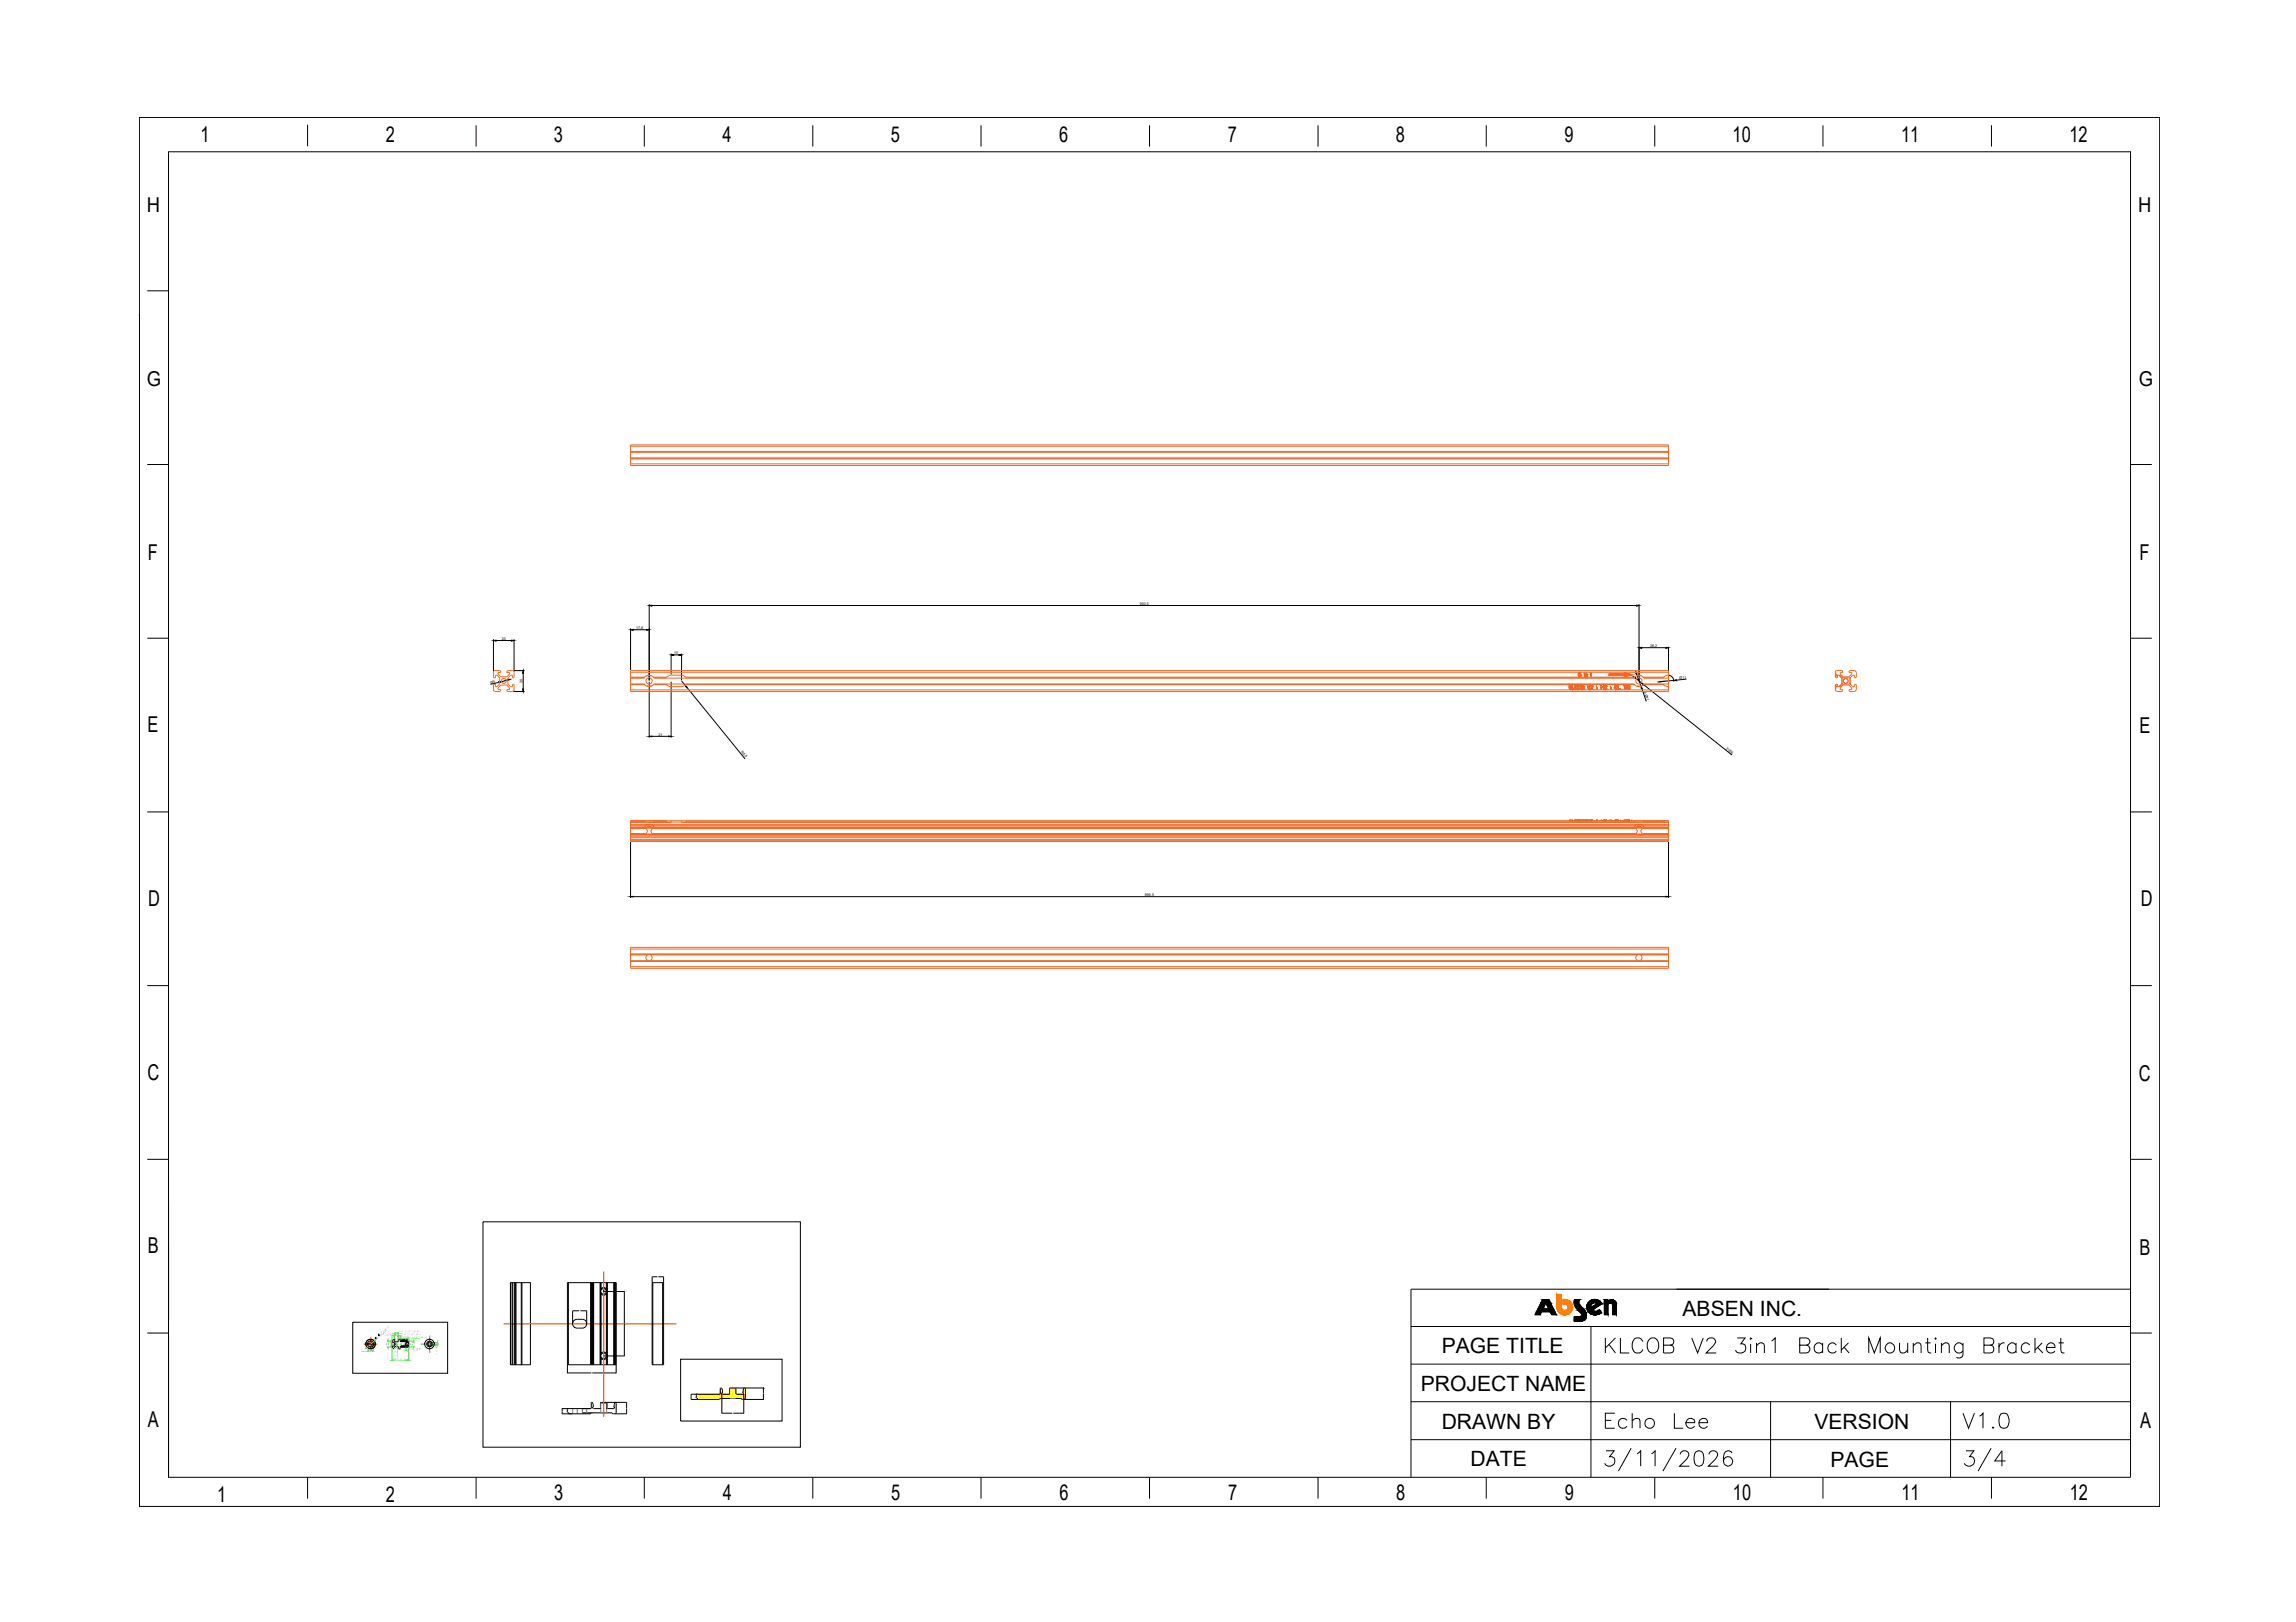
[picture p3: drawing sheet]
<svg xmlns="http://www.w3.org/2000/svg" width="297mm" height="210mm" viewBox="0 0 297 210" stroke-linecap="round" stroke-linejoin="round" font-family="sans-serif">
<defs><g id="words">
<text font-size="6.2" x="253.3" y="191.6">3/4</text>
<g font-size="4.9">
<text x="206.7" y="185.9">Echo Lee</text>
<text x="252.9" y="185.9">V1.0</text>
</g>
<g font-size="2.8">
<text x="26" y="18.4">1</text>
<text x="49.9" y="18.4">2</text>
<text x="71.7" y="18.4">3</text>
<text x="93.5" y="18.4">4</text>
<text x="115.2" y="18.4">5</text>
<text x="137" y="18.4">6</text>
<text x="158.8" y="18.4">7</text>
<text x="180.6" y="18.4">8</text>
<text x="202.4" y="18.4">9</text>
<text x="224.2" y="18.4">10</text>
<text x="246" y="18.4">11</text>
<text x="267.7" y="18.4">12</text>
<text x="19.1" y="72.5">F</text>
<text x="276.8" y="72.4">F</text>
<text x="19.1" y="94.8">E</text>
<text x="276.8" y="94.9">E</text>
<text x="19.2" y="117.3">D</text>
<text x="276.9" y="117.2">D</text>
<text x="19.1" y="139.8">C</text>
<text x="276.7" y="139.9">C</text>
<text x="19.1" y="162.1">B</text>
<text x="276.8" y="162.3">B</text>
<text x="19.1" y="184.7">A</text>
<text x="276.9" y="184.7">A</text>
<text x="28.1" y="194.4">1</text>
<text x="49.9" y="194.4">2</text>
<text x="71.7" y="194.1">3</text>
<text x="93.5" y="194.1">4</text>
<text x="115.3" y="194.1">5</text>
<text x="137.1" y="194.1">6</text>
<text x="158.9" y="194.1">7</text>
<text x="180.6" y="194.1">8</text>
<text x="202.4" y="194.1">9</text>
<text x="224.2" y="194.1">10</text>
<text x="246" y="194.1">11</text>
<text x="267.8" y="194.1">12</text>
</g>
<g font-size="2.7">
<text x="217.7" y="170.3">ABSEN INC.</text>
<text x="186.5" y="175.1">PAGE TITLE</text>
<text x="183.8" y="180">PROJECT NAME</text>
<text x="186.5" y="184.9">DRAWN BY</text>
<text x="234.7" y="184.9">VERSION</text>
<text x="190.2" y="189.7">DATE</text>
<text x="236.8" y="189.8">PAGE</text>
</g>
<g font-size="2.6">
<text x="19" y="27.4">H</text>
<text x="276.6" y="27.4">H</text>
<text x="19" y="50">G</text>
<text x="276.7" y="50">G</text>
</g>
<g font-size=".5">
<text x="64.9" y="82.8">20</text>
<text x="82.3" y="81.4">17,8</text>
<text x="147.4" y="78.2">950,5</text>
<text x="213.5" y="83.7">28,2</text>
<text x="63.5" y="88.5" transform="rotate(-16 63.5 88.5)">Ø5</text>
<text x="67.6" y="88.4" transform="rotate(-90 67.6 88.4)">20</text>
<text x="87.2" y="84.7">10</text>
<text x="212.6" y="89.5" transform="rotate(71 212.6 89.5)">2-Ø11</text>
<text x="217.3" y="87.9" transform="rotate(-5 217.3 87.9)">Ø11</text>
<text x="85.2" y="95.2">21</text>
<text x="95.8" y="97.3" transform="rotate(50 95.8 97.3)">R5,5</text>
<text x="223.3" y="96.9" transform="rotate(39 223.3 96.9)">2-Ø6</text>
<text x="148.1" y="115.9">996,5</text>
</g>
<g font-size=".3">
<text x="48.7" y="173.2" transform="rotate(-41 48.7 173.2)">9.4 [</text>
<text x="49.1" y="172.8" transform="rotate(-41 49.1 172.8)">3/8&quot;]±0.15</text>
<text x="49.2" y="172.8">2.5 [1/8&quot;]±0.1</text>
<text x="51.7" y="172.4">3.5 [1/8&quot;]±0.05</text>
<text x="52" y="172.8">1.8 [1/8&quot;]±0.1</text>
<text x="53" y="173.1">8 [3/8&quot;]±0.15</text>
<text x="46.8" y="174.8">5 [1/4&quot;]</text>
<text x="50.1" y="174.2" transform="rotate(-90 50.1 174.2)">（∅6）</text>
<text x="51.3" y="175.9" transform="rotate(-90 51.3 175.9)">∅4.5 [1/8&quot;]±0.1</text>
<text x="51.3" y="175.9">15.8 [5/8&quot;]</text>
<text x="53" y="174.7">2.5 [1/8&quot;]</text>
<text x="53.5" y="174" transform="rotate(-90 53.5 174)">M6</text>
<text x="56.6" y="175.3" transform="rotate(-90 56.6 175.3)">3 [1/8&quot;]</text>
</g>
</g></defs>
<!-- layer: 0 -->
<g fill="none" stroke="#000" stroke-width=".13">
<path d="M18 15.2h261.4v179.7h-261.4zM39.8 16.1v2.8M61.6 16.2v2.8M83.4 16.2v2.8M105.2 16.2v2.8M126.9 16.2v2.8M148.7 16.2v2.8M170.5 16.2v2.8M192.3 16.2v2.8M214.1 16.2v2.8M235.8 16.2v2.8M257.6 16.2v2.8"/>
<path d="M19.1 37.6h2.7M18 40.9h.1M18 40.9v154M19.1 60.1h2.7M84 78.2v9.9M84.3 78.4h127.4M212 78.2v9.9M275.6 60.1h2.8M19.1 82.6h2.7M63.8 82.7v4.2M64.2 82.9h2M64.5 88.3l-1 .3"/>
<path d="M65.5 88.1l-.6 .1M66.2 87.9l-.4 .1M66.4 86.8h1.5M66.4 89.5h1.5M66.5 82.7v4.2M67.7 87.1v2.1M81.6 81.3v5.4M81.9 81.5h1.8M84 88.2v7.3M84.3 95.3h2.2M86.8 84.6v2.7M86.8 88.2v7.3"/>
<path d="M87.2 84.8h.6M88.2 84.6v3.5M88.2 88.1l.4 .6M88.9 88.9l7.5 9.3M211.2 87.5l.3 .2M211.6 86.8l.1 .3M211.8 87.9l.6 .5M211.8 87.4l.5 1.4M212.4 83.8h3.1M212.4 89.2l.6 1.6M212.6 88.6l11.5 9.1M214.8 88.2l-.4 .1"/>
<path d="M215.9 83.7v4.4M215.9 87.4a.74 .74 0 0 1 .6 .8M216.6 88.1l-1.5 .1M218.2 87.9l-1.3 .1M275.6 82.6h2.8M19.1 105.1h2.7M81.6 109v7.2M81.9 116h133.6M215.9 109v7.2M275.6 105.1h2.8M19.1 127.6h2.7M275.6 127.6h2.8"/>
<path d="M19.1 150h2.7M21.8 152.4v38.8h253.8v-171.6h-253.8v171.6v-9.8M62.5 158.1h41v29.2h-41zM275.6 150h2.8M19.1 172.5h2.7M21.8 161.1v9.8M45.6 171.1h12.3v6.6h-12.3zM48.6 173.1v.1zM48.6 173.1v.1M49 172.8h.1M49 172.7v.1zM49 172.7l.1 .1"/>
<path d="M66.3 166v10.6M66.5 166v10.6M66.7 166v10.6M66.8 166v10.6M67.4 166v10.6M67.5 166v10.6M68.6 171.3v-5.3h-2.6v10.6h2.6v-5.3M73.4 177.7v-11.7h6.3v11.7M73.4 176.6h6.3M73.4 177.7h3.1M73.5 166v10.6M74.1 169.6v1.7"/>
<path d="M74.1 169.6h.8M74.3 171.8h.1M74.7 170.7a.57 .57 0 0 0-.6 .6 .57 .57 0 0 0 .6 .6M74.7 171.3h.1M74.7 171.9h.7M74.7 170.7h.7M75.1 169.6h.8v1.7M75.3 170.7a.57 .57 0 0 1 .6 .6 .57 .57 0 0 1-.6 .6M76.4 166v10.6M76.5 166v10.6M76.6 177.7h3.1M76.6 166v10.6"/>
<path d="M76.7 166v10.6M76.8 166v10.6M77.6 166v10.6M77.7 166v10.6M77.7 175.1a.49 .49 0 0 1 .7 0M77.7 167.4a.49 .49 0 0 0 .7 0M77.7 166.8a.49 .49 0 0 1 .7 0M77.7 175.8a.49 .49 0 0 0 .7 0M77.8 166l-.1 1.1 .1 .3v7.8l-.1 .3 .1 1.1M78.1 167.1h.1M78.1 175.5h2.7M78.1 167.1h2.7"/>
<path d="M78.4 166.7h.1M78.4 166.8v.1M78.4 166.8l.1 .2-.1 .4M78.4 167.4v7.8l.1 .1-.1 1.3M78.4 166v.8M78.5 166v10.6M78.6 166v10.6M79.4 166v10.6M79.5 166v10.6M79.6 166v10.6M79.7 166v10.6M80.8 167.1v4.2"/>
<path d="M80.8 171.3v4.2M84.4 166h1.5M84.4 165.2v11.4h1.5v-11.4h-.7M84.4 165.2h.6M84.5 166v10.6M85.7 166v10.6M88.1 175.9h13.1v8h-13.1zM93.3 179.6v.1M93.3 179.6l-.1 .1v.7M93.4 179.7l.1 .4M94.4 179.7v.7M94.4 179.6v.1"/>
<path d="M94.4 179.6h4.4M95.1 179.6l.1 .8M96.3 179.6l-.2 .5M96.3 179.6l.1 .1M96.4 179.7v1.3M98.8 179.7v.6M182.5 171.7h93.1M182.5 176.5h93.1M205.8 171.7v19.5M207.7 173.1v2M208.2 174l.8 1.1M209 173.1l-1.3 1.4"/>
<path d="M209.6 173.1v2h1.2M212.6 173.6a.72 .72 0 0 0-.9-.5 .72 .72 0 0 0-.5 .8 .83 .83 0 0 0 .1 .9 .83 .83 0 0 0 1 .2l.3-.4M213.3 173.4a.72 .72 0 0 1 .8-.2 .72 .72 0 0 1 .5 .7 .83 .83 0 0 1-.2 .9 .83 .83 0 0 1-.9 .2 1.2 1.2 0 0 1-.2-1.6zM215.2 174.1l1.2-.1a.5 .5 0 0 0 0-.8l-1.2-.1v2l1.2-.1a.53 .53 0 0 0 .1-.6 .53 .53 0 0 0-.4-.3M218.9 173.1l.7 2 .7-2M220.8 173.6a.43 .43 0 0 1 .4-.5h.4a.48 .48 0 0 1 .2 .8l-1.1 1.2h1.3M224.7 173.1h1.1l-.6 .8a.59 .59 0 0 1 .7 .6 .59 .59 0 0 1-.6 .6 .6 .6 0 0 1-.8-.4M226.5 173.1l.1 .1-.1 .1-.1-.1zM226.5 173.9v1.2M227.2 174.2l.5-.4h.3l.2 .1 .1 .3v.9M227.2 173.8v1.3M229.2 173.5l.5-.4v2"/>
<path d="M232.8 174.1h.9a.47 .47 0 0 0 .4-.3 .47 .47 0 0 0-.1-.5l-.3-.2h-.9v2h.9a.51 .51 0 0 0 .5-.5 .51 .51 0 0 0-.5-.5M235.8 174.1a.64 .64 0 0 0-1.1 .1 .64 .64 0 0 0 .7 .9l.4-.3M235.8 173.8v1.3M237.6 174.1a.64 .64 0 0 0-1.1 .1 .64 .64 0 0 0 .7 .9l.4-.3M238.2 173.1v2M238.6 174.4l.6 .7M239.1 173.8l-.9 .9M241.8 175.1v-2l.7 2 .7-2v2M244 174.1a.6 .6 0 0 1 .8-.3 .6 .6 0 0 1 .3 .7 .63 .63 0 0 1-.9 .6 .63 .63 0 0 1-.2-1zM245.7 173.8v.9l.2 .3 .4 .1 .5-.4M246.8 173.8v1.3M247.5 174.2l.5-.4h.3l.2 .1v.3v.9"/>
<path d="M247.5 173.8v1.3M249.1 173.8h.7M249.4 173.1v1.6l.1 .3 .4 .1M250.4 173.1l.1 .1-.1 .1-.1-.1zM250.4 173.9v1.2M251.2 174.2l.4-.4h.3l.2 .1 .1 .3v.9M251.2 173.8v1.3M254 173.8v1.5a.54 .54 0 0 1-.9 .3M254 174.1a.64 .64 0 0 0-1-.1 .64 .64 0 0 0 .1 1 .62 .62 0 0 0 .9-.2M256.7 174.1l1.1-.1a.5 .5 0 0 0 0-.8l-1.1-.1v2l1.1-.1a.53 .53 0 0 0 .1-.6 .53 .53 0 0 0-.4-.3M258.6 173.8v1.3M259.3 173.8a.65 .65 0 0 0-.7 .6"/>
<path d="M260.8 174.1a.6 .6 0 0 0-.7-.3 .6 .6 0 0 0-.4 .7 .6 .6 0 0 0 .5 .6 .6 .6 0 0 0 .6-.3M260.8 173.8v1.3M262.6 174.1a.64 .64 0 0 0-1.1 .1 .64 .64 0 0 0 .7 .9l.4-.3M263.3 173.1v2M263.6 174.4l.7 .7M264.2 173.8l-.9 .9M264.8 174.4h1.1a.55 .55 0 0 0-.6-.6 .55 .55 0 0 0-.5 .6 .61 .61 0 0 0 .3 .7 .61 .61 0 0 0 .8-.3M266.3 173.8h.7M266.6 173.1v1.6l.1 .3 .4 .1M275.6 172.5h2.8M275.6 166.8h-93.1v24.4M18 194.9h.1"/>
<path d="M39.8 191.2v2.7M61.6 191.2v2.7M72.7 183h3.6M72.7 182.3h3.7M72.7 182.3v.3M72.7 182.7v.3M73.4 182.6v.2M73.4 182.5v.2M73.4 182.8l.3 .2M73.5 182.3l-.1 .1M73.6 182.9l.1 .1M75.3 182.8h3.9"/>
<path d="M75.4 182.3v.2M75.4 182.6v.2M76.4 182.9l-.1 .1M76.5 182.2l-.1 .1M76.5 181.6v.6M76.5 182.8l-.1 .2M76.6 181.5l.2 .5M76.6 181.5h-.1M76.7 182.1v.1M76.7 182v.1M77.7 182.2h-1M77.7 181.6v.6"/>
<path d="M78.4 181.5h.1M78.5 182.2h1M78.5 181.6v.6M79.1 182.8l.1 .1M79.2 182.9h.1M79.3 183h.3M79.4 182l.1 .1M79.5 182.1v.1M79.5 181.5v.5M79.6 181.5h-.1M79.7 181.5h.1M79.7 182.8l-.1 .2"/>
<path d="M79.7 181.6v1.2M81.1 181.5h-3.4M81.1 182.2v.8h-1.4M81.1 181.5v.7M83.4 191.2v2.7M89.4 180.8v.3h3.6M89.4 180.4h3.7M89.4 180.5v.3M90 180.8l.1 .1M90.1 180.6v.2M90.1 180.9l.2 .2M90.2 180.4l-.2 .1"/>
<path d="M90.3 181.1h.1M93.2 181h2.7M93.2 180.4h-.1M93.2 181l-.1 .1M93.4 180.3v2.6M93.4 180.2l.1 .2M93.4 182.9h1.3M93.5 180.1l-.1 .1M94.4 180.4h-.9M94.9 182.9h1.3M95.2 180.4h1M95.9 181l.1 .1"/>
<path d="M96.1 180.1v.1M96.1 180.2l.1 .2M96.2 180.3v2.6M96.3 181.1h2.5M96.4 181l-.1 .1h-.2M98.8 180.4v.7M105.2 191.2v2.7M126.9 191.2v2.7M148.7 191.2v2.7M170.5 191.2v2.7M182.5 181.4h93.1M182.5 186.3h93.1"/>
<path d="M192.3 191.2v2.7M207.8 187.7h1l-.6 .8a.62 .62 0 0 1 .7 .6 .62 .62 0 0 1-.5 .6 .61 .61 0 0 1-.8-.3M211 187.4l-1.6 3M211.8 188.1l.5-.4v2M213.7 188.1l.4-.4v2M214.1 191.2v2.7M216.8 187.4l-1.7 3M217.4 188.2a.51 .51 0 0 1 .4-.5 .59 .59 0 0 1 .7 .4v.2l-.3 .5-.9 .9h1.3M219.4 187.9a.59 .59 0 0 1 .9 .2 1.71 1.71 0 0 1-.1 1.5 .59 .59 0 0 1-1-.2 1.71 1.71 0 0 1 .2-1.5zM221.1 188.2a.51 .51 0 0 1 .4-.5 .59 .59 0 0 1 .7 .4v.2l-.2 .5-1 .9h1.3M224.1 188l-.1-.1a.59 .59 0 0 0-.9 .2 1.49 1.49 0 0 0 .1 1.5 .6 .6 0 0 0 .9-.2 .6 .6 0 0 0-.4-.9 .6 .6 0 0 0-.7 .6M229.1 181.4v9.8"/>
<path d="M235.8 191.2v2.7M252.3 181.4v9.8M257.6 191.2v2.7"/>
<circle cx="78.1" cy="167.1" r=".36"/>
<circle cx="78.1" cy="175.5" r=".36"/>
</g>
<!-- layer: VhF -->
<g fill="#ff7f00" stroke="#ff7f00" stroke-width=".13">
<path d="M202.3 168.2h.3z"/>
<path d="M202.2 168.7h.1z"/>
<path d="M202.5 169.6h.8z"/>
<path d="M202.2 170.1h.4z"/>
<path d="M202.3 168.2h.3zM202.2 168.2h.4z"/>
<path d="M202.2 168.2h.6zM202.2 168.2h.6z"/>
<path d="M202.2 168.2l.7 .1zM202.2 168.2l.7 .1h-.7z"/>
<path d="M202.2 168.3l.9 .1-.2-.1zM202.2 168.3l.9 .1h-.9z"/>
<path d="M202.2 168.4l1 .2-.1-.2zM202.2 168.4l1 .2h-1z"/>
<path d="M202.2 168.6l1.1 .1-.1-.1zM202.2 168.6l1.1 .1h-1.1z"/>
<path d="M202.5 168.7h.8zM202.5 168.7h.8z"/>
<path d="M202.2 168.7h.2zM202.2 168.7h.3z"/>
<path d="M202.5 168.7h.8zM202.5 168.7h.8z"/>
<path d="M202.2 168.7h.2zM202.2 168.7h.1z"/>
<path d="M202.6 168.7l.8 .1zM202.6 168.7l.8 .1z"/>
<path d="M202.6 168.8h.8zM202.6 168.8h.8z"/>
<path d="M202.7 168.8l.7 .1zM202.7 168.8l.7 .1z"/>
<path d="M202.8 168.9h.6zM202.8 168.9h.6z"/>
<path d="M202.8 168.9l.6 .1zM202.8 168.9l.6 .1z"/>
<path d="M202.8 169h.6zM202.8 169h.6z"/>
<path d="M202.9 169l.6 .1-.1-.1zM202.9 169l.6 .1h-.6zM202.9 169.1h.6zM202.9 169.1h.6z"/>
<path d="M201.4 167.5l.6 1.7v-1.7zM201.4 167.5l.6 1.7h-.6z"/>
<path d="M202.9 169.1l.6 .1v-.1zM202.9 169.1l.6 .1h-.6z"/>
<path d="M201.4 169.2h.6zM201.4 169.2h.6h-.5z"/>
<path d="M202.9 169.2h.6zM202.9 169.2h.6h-.6z"/>
<path d="M202.9 169.2l.6 .1zM202.9 169.2l.6 .1z"/>
<path d="M201.5 169.2l.5 .1v-.1zM201.5 169.2l.5 .1h-.5z"/>
<path d="M201.5 169.3h.6zM201.5 169.3h.6z"/>
<path d="M202.9 169.3h.6zM202.9 169.3h.5z"/>
<path d="M201.5 169.3l.6 .1v-.1zM201.5 169.3l.6 .1h-.6z"/>
<path d="M202.9 169.3l.5 .1v-.1zM202.9 169.3l.5 .1h-.6z"/>
<path d="M202.8 169.4l.6 .1zM202.8 169.4l.6 .1z"/>
<path d="M201.5 169.4l.6 .1zM201.5 169.4l.6 .1z"/>
<path d="M202.8 169.5h.6zM202.7 169.5h.7z"/>
<path d="M201.5 169.5h.7h-.1zM201.5 169.5h.7h-.7zM201.5 169.5h.7zM201.5 169.5h.7z"/>
<path d="M202.7 169.5h.7zM202.7 169.5h.7z"/>
<path d="M201.5 169.5l.8 .1zM201.5 169.5l.8 .1z"/>
<path d="M202.7 169.5h.7zM202.6 169.6h.7z"/>
<path d="M201.5 169.6h.9zM201.5 169.6h.9z"/>
<path d="M202.6 169.6h.7zM202.5 169.6h.8zM202.4 169.6h.9z"/>
<path d="M201.5 169.6h.9zM201.5 169.6h.9z"/>
<path d="M201.5 169.6h1.8zM201.5 169.6h1.8z"/>
<path d="M201.5 169.6l1.8 .1v-.1zM201.5 169.6l1.8 .1h-1.7z"/>
<path d="M201.6 169.7l1.6 .1 .1-.1zM201.6 169.7l1.6 .1h-1.5z"/>
<path d="M201.7 169.8h1.5zM201.7 169.8h1.5z"/>
<path d="M201.7 169.8l1.4 .1 .1-.1zM201.7 169.8l1.4 .1h-1.3z"/>
<path d="M201.8 169.9h1.3zM201.8 169.9l1.2 .1z"/>
<path d="M201.8 170l1.1 .1 .1-.1zM201.8 170l1.1 .1h-.9z"/>
<path d="M202 170.1h.9zM202 170.1h.9z"/>
<path d="M202 170.1h.9zM202 170.1h.8z"/>
<path d="M202.1 170.1h.7zM202.1 170.1h.5z"/>
<path d="M202.2 170.1h.4zM202.4 170.1h.2z"/>
</g>
<path d="M202.2 168.8a.44 .44 0 0 1 .6 .2 .44 .44 0 0 1-.3 .6 .44 .44 0 0 1-.5-.5M202.2 168.2a.99 .99 0 0 1 1.2 .8 .99 .99 0 0 1-.9 1.1 .99 .99 0 0 1-1.1-1v-1.6h.6v1.7M202.2 168.2v.6" fill="none" stroke="#ff7f00" stroke-width=".13"/>
<!-- layer: DIM -->
<g fill="#000" stroke="#000" stroke-width=".13">
<path d="M203.7 168.4h.6zM204.4 169.8h.7zM204.4 170.4h.8zM204.5 170.4h.7zM204.6 170.3h.6zM205.8 168.3h1.1zM206.1 170.1h.4zM206.2 168.2h.3zM206.6 169.7h.5zM208.2 168.3h.6zM208.4 168.2h.2z"/>
<path d="M198.8 169.8l.5 .3 .1-.3zM198.8 169.8l.5 .3h-.7z"/>
<path d="M199.3 168.6l.3 .8 .4-.8zM199.3 168.6l.3 .8h-.6z"/>
<path d="M199.6 168.2l1 .4-.2-.4zM199.6 168.2l1 .4h-1.3z"/>
<path d="M200 168.6l1 .8-.4-.8zM200 168.6l1 .8h-.6z"/>
<path d="M199 169.4l2.2 .4-.2-.4zM199 169.4l2.2 .4h-2.4z"/>
<path d="M200.5 169.8l.8 .3-.1-.3zM200.5 169.8l.8 .3h-.6z"/>
<path d="M203.7 168.6h.6zM203.7 168.6h.6z"/>
<path d="M203.7 168.4h.6zM203.7 168.4h.6z"/>
<path d="M203.7 168.4l.6 .1v-.1zM203.7 168.4l.6 .1h-.6z"/>
<path d="M203.7 168.5l.6 .1v-.1zM203.7 168.5l.6 .1h-.6z"/>
<path d="M203.7 168.6l.6 .1v-.1zM203.7 168.6l.6 .1h-.6z"/>
<path d="M203.7 168.7l.6 .1v-.1zM203.7 168.7l.6 .1h-.6z"/>
<path d="M203.7 168.3l.6 .1v-.1zM203.7 168.3l.6 .1h-.6zM203.7 168.4h.6z"/>
<path d="M203.7 168.2l.6 .1v-.1zM203.7 168.2l.6 .1h-.6z"/>
<path d="M203.7 168.8l.7 .1-.1-.1zM203.7 168.8l.7 .1h-.6z"/>
<path d="M203.8 168.2h.6zM203.8 168.2h.5z"/>
<path d="M203.8 168.9l.7 .1-.1-.1zM203.8 168.9l.7 .1h-.7z"/>
<path d="M203.8 169l.8 .1-.1-.1zM203.8 169l.8 .1h-.8z"/>
<path d="M203.8 169.1l.9 .1-.1-.1zM203.8 169.1l.9 .1h-.8z"/>
<path d="M203.9 169.2l.9 .1-.1-.1zM203.9 169.2l.9 .1h-.8z"/>
<path d="M203.7 170.9h1zM203.7 170.9l.9 .1z"/>
<path d="M204 169.3l.9 .1-.1-.1zM204 169.3l.9 .1h-.9z"/>
<path d="M203.7 170.9h1.1zM203.7 170.9h1z"/>
<path d="M204 169.4l.9 .1v-.1zM204 169.4l.9 .1h-.8z"/>
<path d="M204.1 169.5l1 .1-.2-.1zM204.1 169.5l1 .1h-.8z"/>
<path d="M203.7 170.9h1.2zM203.7 170.9h1.1z"/>
<path d="M203.7 170.8l1.2 .1 .1-.1zM203.7 170.8l1.2 .1h-1.2z"/>
<path d="M204.3 169.6l.8 .2v-.2zM204.3 169.6l.8 .2h-.7zM204.4 169.8h.7z"/>
<path d="M203.7 170.7l1.3 .1 .1-.1zM203.7 170.7l1.3 .1h-1.3z"/>
<path d="M204.5 169.8l.7 .1zM204.5 169.8l.7 .1z"/>
<path d="M204.5 169.9l.7 .1v-.1zM204.5 169.9l.7 .1h-.6z"/>
<path d="M204.6 170h.6zM204.6 170h.6z"/>
<path d="M203.7 170.6l1.4 .1 .1-.1zM203.7 170.6l1.4 .1h-1.4z"/>
<path d="M204.6 170h.6zM204.6 170h.6z"/>
<path d="M204.6 170l.6 .1v-.1zM204.6 170l.6 .1h-.6z"/>
<path d="M204.6 170.1l.6 .1v-.1zM204.6 170.1l.6 .1h-.6z"/>
<path d="M204.6 170.2h.6zM204.6 170.2h.6z"/>
<path d="M204.6 170.2l.6 .1zM204.6 170.2l.6 .1zM204.6 170.3h.6zM204.6 170.3h.6z"/>
<path d="M204.6 170.3h.6zM204.6 170.3h.6zM204.6 170.3h.6zM204.6 170.3h.6z"/>
<path d="M204.6 170.3h.6zM204.6 170.3h.6zM204.5 170.3h.7z"/>
<path d="M204.5 170.3l.7 .1zM204.5 170.3l.7 .1zM204.5 170.4h.7z"/>
<path d="M204.5 170.4h.7zM204.4 170.4h.8zM204.4 170.4h.8z"/>
<path d="M203.7 170.4l1.5 .1v-.1zM203.7 170.4l1.5 .1h-1.5z"/>
<path d="M203.7 170.5l1.5 .1v-.1zM203.7 170.5l1.5 .1h-1.5z"/>
<path d="M205.5 169.7h1.6zM205.5 169.7h1.6z"/>
<path d="M205.3 169h.5zM205.3 169h.5h-.5z"/>
<path d="M205.3 169l.5 .1v-.1zM205.3 169l.5 .1h-.5z"/>
<path d="M205.3 169.1l.5 .1zM205.3 169.1l.5 .1z"/>
<path d="M205.3 169.2h.5zM205.3 169.2h.5z"/>
<path d="M205.3 168.9h.5zM205.3 168.9l.5 .1z"/>
<path d="M205.4 168.8l.4 .1 .1-.1zM205.4 168.8l.4 .1h-.5z"/>
<path d="M205.4 168.7l.5 .1zM205.4 168.7l.5 .1z"/>
<path d="M205.4 168.8h.5zM205.4 168.8h.5z"/>
<path d="M205.4 169.5l.6 .1v-.1zM205.4 169.5l.6 .1h-.6z"/>
<path d="M205.4 168.7h.6zM205.4 168.7h.5z"/>
<path d="M205.4 169.6l.8 .1zM205.4 169.6l.8 .1z"/>
<path d="M205.4 168.6l.6 .1 .1-.1zM205.4 168.6l.6 .1h-.6z"/>
<path d="M205.5 168.6h.6zM205.4 168.6h.7z"/>
<path d="M206.1 170.1h.4zM206.2 170.1h.3z"/>
<path d="M205.5 168.6h.7zM205.5 168.6h.7z"/>
<path d="M205.5 168.6h.7zM205.5 168.6h.6z"/>
<path d="M205.4 169.7h.9zM205.4 169.7h.9z"/>
<path d="M205.5 168.6h.7zM205.5 168.6h.8z"/>
<path d="M205.3 169.4l.7 .1 .2-.1zM205.3 169.4l.7 .1h-.6zM205.4 169.5h.6zM205.4 169.5h.6z"/>
<path d="M205.4 169.7h1.1zM205.4 169.7h1.1z"/>
<path d="M205.3 169.2l.9 .2 .3-.2zM205.3 169.2l.9 .2h-.9z"/>
<path d="M206.2 168.2h.3zM206.2 168.2h.3z"/>
<path d="M206.2 168.2h.3zM206.1 168.2h.4z"/>
<path d="M206.1 168.2h.6zM206 168.2h.7z"/>
<path d="M206 168.2h.7zM205.9 168.2h.8z"/>
<path d="M205.9 168.2l1 .1-.2-.1zM205.8 168.3l.1-.1 1 .1zM205.7 168.3h1.2z"/>
<path d="M206 170.1h.8zM206 170.1h.5z"/>
<path d="M205.9 170.1h.9zM205.9 170.1h.9z"/>
<path d="M205.7 168.3l1.3 .1-.1-.1zM205.7 168.3l1.3 .1h-1.4z"/>
<path d="M206.9 169.5l.1 .1zM206.8 169.6h.2z"/>
<path d="M206.8 169.6l.2 .1zM206.7 169.7l.1-.1 .2 .1z"/>
<path d="M205.8 170l1 .1 .2-.1zM205.8 170l1 .1h-.9z"/>
<path d="M206.7 169.7h.4zM206.6 169.7h.5zM206.5 169.7h.6z"/>
<path d="M205.7 170h1.3zM205.7 170h1.3z"/>
<path d="M205.6 168.4h1.5zM205.6 168.4h1.5z"/>
<path d="M205.6 168.4l1.6 .2-.1-.2zM205.5 168.6l.1-.2 1.6 .2zM205.5 168.6h1.7zM205.5 168.6h1.7z"/>
<path d="M206.5 169.7h.6zM206.5 169.7h.6z"/>
<path d="M205.5 169.7l1.7 .2-.1-.2zM205.5 169.7l1.7 .2h-1.6zM205.6 169.9h1.6zM205.6 169.9h1.6z"/>
<path d="M206.3 168.6h.9zM206.3 168.6h.9z"/>
<path d="M206.4 168.6h.8zM206.4 168.6h.8z"/>
<path d="M206.5 168.6l.7 .1zM206.5 168.6l.7 .1z"/>
<path d="M205.6 169.9l1.4 .1 .2-.1zM205.6 169.9l1.4 .1h-1.3z"/>
<path d="M206.6 168.7h.6zM206.6 168.7h.6z"/>
<path d="M206.7 168.7h.6zM206.6 168.7h.7z"/>
<path d="M206.6 168.7l-.1 .5 .8-.5zM205.8 169.2l.8-.5-.1 .5z"/>
<path d="M207.6 168.6h.7zM207.6 168.6h.7z"/>
<path d="M207.6 168.2l.4 .2v-.2zM207.6 168.2l.4 .2h-.4z"/>
<path d="M207.6 168.8l.4 1.3v-1.3zM207.6 168.8l.4 1.3h-.4z"/>
<path d="M207.6 168.7h.5zM207.6 168.7l.4 .1z"/>
<path d="M207.6 168.7h.5zM207.6 168.7h.5z"/>
<path d="M207.6 168.7h.6zM207.6 168.7h.6z"/>
<path d="M207.6 168.7h.6zM207.6 168.7h.5z"/>
<path d="M207.6 168.6h.6zM207.6 168.6h.7z"/>
<path d="M207.6 168.6h.6zM207.6 168.6l.6 .1z"/>
<path d="M208.3 168.6h.8zM208.3 168.6h.8z"/>
<path d="M208.4 168.6h.7zM208.4 168.6h.7z"/>
<path d="M208.4 168.2h.3zM208.4 168.2h.3z"/>
<path d="M208.4 168.2h.3zM208.3 168.2h.4z"/>
<path d="M208.3 168.2l.5 .1zM208.2 168.3h.6zM208.2 168.3h.6z"/>
<path d="M208.2 168.3l.7 .1-.1-.1zM208.2 168.3l.7 .1h-.7z"/>
<path d="M208.2 168.4h.7zM208.1 168.4h.8z"/>
<path d="M208.1 168.4h.9zM208.1 168.4h.9z"/>
<path d="M208.1 168.4h.9zM208.1 168.4h.9z"/>
<path d="M207.6 168.4l1.4 .1v-.1zM207.6 168.4l1.4 .1h-1.4z"/>
<path d="M207.6 168.5l1.5 .1-.1-.1zM207.6 168.5l1.5 .1h-1.5z"/>
<path d="M208.3 168.6h.8zM208.3 168.6h.8z"/>
<path d="M208.4 168.6h.7zM208.4 168.6h.7z"/>
<path d="M208.4 168.6l.7 .1zM208.4 168.6l.7 .1z"/>
<path d="M208.5 168.7h.6zM208.5 168.7h.6z"/>
<path d="M208.5 168.7h.6zM208.5 168.7h.6zM208.6 168.7h.5zM208.6 168.7h.5z"/>
<path d="M208.6 168.7l.5 .1zM208.6 168.7l.5 .1z"/>
<path d="M208.6 168.8h.5zM208.6 168.8h.5zM208.6 168.8h.5zM208.6 168.8h.5z"/>
<path d="M208.6 168.8l.5 .1v-.1zM208.6 168.8l.5 .1h-.5z"/>
<path d="M208.6 168.9l.5 1.2v-1.2zM208.6 168.9l.5 1.2h-.5z"/>
</g>
<!-- layer: VhF -->
<g fill="none" stroke="#000" stroke-width=".13">
<path d="M199.6 168.2h.8l.9 1.9h-.6l-.2-.3h-1.1l-.1 .3h-.7zM200 168.6l.4 .8h-.8zM203.7 168.2a1.5 1.5 0 0 0 .7 1.6M203.8 168.2h.6M204.3 168.7l.3 .4a1.11 1.11 0 0 1 .3 1.7l-.3 .1M204.4 168.1l-.2 .4 .1 .2M204.5 169.8l.1 .3M204.6 170.2l-.1 .2h-.8v.6h.9M206.3 168.1a.99 .99 0 0 1 .9 .6M206.3 168.1a1.02 1.02 0 0 0-1 1.4 1.02 1.02 0 0 0 1.6 .5l.2-.1M206.7 168.7a.53 .53 0 0 0-.7-.1 .53 .53 0 0 0-.2 .6M206.7 168.7l-.9 .5"/>
<path d="M206.9 169.5a.74 .74 0 0 1-1 0M206.9 169.5l.3 .4M207.3 168.7l-1.3 .8M208 168.4a.61 .61 0 0 1 .7-.1 .61 .61 0 0 1 .4 .5M208 168.8a.32 .32 0 0 1 .4-.2 .32 .32 0 0 1 .2 .3M208 168.4v-.2h-.4v1.9h.4v-1.3M209.1 168.8v1.3h-.5v-1.2"/>
</g>
<!-- layer: 0 -->
<g fill="#000" stroke="#000" stroke-width=".13">
<path d="M84 78.4l.3-.1v.1zM211.7 78.3l.3 .1h-.3zM63.8 82.9l.4-.1v.2zM64.5 88.2h.4l-.3 .1zM65.5 88.1l.3-.2v.1zM66.2 82.8l.3 .1-.3 .1zM67.7 86.8v.3h-.1zM67.6 89.2h.1v.3zM81.6 81.5l.3-.1v.2zM83.7 81.4l.3 .1-.3 .1zM84 95.3h.3zM86.5 95.3h.3h-.3z"/>
<path d="M86.8 84.8l.4-.1v.1zM87.8 84.7l.4 .1h-.4zM88.6 88.7l.3 .2-.1 .1zM211.5 87.6l.3 .3-.3-.2zM211.6 87.1h.2v.3zM212 83.8h.4v.1zM212.3 88.8l.2 .3-.2 .1zM212.4 88.4l.3 .2h-.1zM214.8 88.2h.3l-.3 .1zM215.5 83.8h.4l-.4 .1zM216.6 88.1l.3-.1v.1zM81.6 116h.3v.1z"/>
<path d="M215.5 116h.4l-.4 .1z"/>
</g>
<g fill="none" stroke="#f26722" stroke-width=".13">
<path d="M81.6 57.6h134.3v2.6h-134.3zM81.6 59.4h134.3M81.6 59.3h134.3M81.6 58.5h134.3M81.6 58.4h134.3M81.6 57.7h134.3M81.6 60h134.3M63.8 87l.1 .7h.2v-.3h.2l.3 .4v.7l-.3 .4h-.2v-.3h-.3v.7l.2 .2M64.1 89.5h.6l.1-.1v-.2h-.4v-.2l.4-.4h.8l.3 .4v.2h-.3v.2l.1 .1h.6M66.3 86.8l.2 .2M66.3 86.8h-.7v.2h.3v.2l-.3 .4h-.8l-.4-.4v-.2h.4v-.2h-.1h-.7l-.2 .2M66.5 87v.7h-.2v-.3h-.3l-.3 .4v.7l.3 .4h.3v-.3h.2v.7l-.2 .2"/>
<path d="M81.6 86.8h134.3v2.7h-134.3zM81.6 89.3h134.3M81.6 87h134.3M86.2 88.6l.6 .3M86.8 87.4l-.6 .2M86.8 87.4h1.6l.4 .3h122.7M88.7 88.6h122.8M88.7 87.6h122.8M88.8 88.5l-.4 .3-1.6 .1M88.8 88.6h122.7M203 88.7h.1v.2l.3-.2-.2 .2 .2 .3h-.1l-.1-.3-.1 .3h-.1zM203.4 88.7l.1 .4h.2v.1h-.3z"/>
<path d="M204 89.1h.1M204 88.8h.1M204 88.8h-.2v.3h.2M204 88.8h.1a.19 .19 0 0 0-.1-.1 .19 .19 0 0 0-.2 .1v.3a.19 .19 0 0 0 .2 .1 .19 .19 0 0 0 .1-.1h-.1M204.2 87.4h.1M204.2 87.5h.1M204.2 88.8h.3l-.1 .3h-.2zM204.2 88.7h.3v.4a.17 .17 0 0 1-.2 .1 .17 .17 0 0 1-.1-.1zM204.2 87.4v.1M204.2 87.4l.1 .1M204.3 87.1h.1M204.3 87.5h.1"/>
<path d="M204.3 87.1l-.1 .1h.2v.3M204.3 87.3h.1M204.3 87.2h.1M204.3 87.3l.2 .1-.1 .1M204.4 87.5h.1M204.4 87.1h.1M204.4 87.2h.1M204.4 87.1l.1 .2h-.2M204.5 87.5h.1M204.5 87.2h.1M204.6 88.7l.3 .1v.3l-.1 .1h-.2zM204.6 88.8l.3 .1h-.3z"/>
<path d="M204.6 89l.3 .1h-.3zM204.8 89h.1M204.9 88.9h.1M205 87.2v.3zM205 87.2h.1M205.1 87.2h.1M205.1 87.3h.1M205.1 87.2v.3v-.2M205.1 87.3h.2v.2v-.2M205.1 87.2h.2M205.2 87.3h.1M205.3 87.2h.1"/>
<path d="M205.3 87.2v.1M205.3 87.3h.1M205.4 88.7l.1 .4 .2-.4-.1 .5h-.1zM205.8 87.2l.1-.1v.4zM205.8 88.7h.1M205.8 88.7h.2v.1v.1l-.2 .2h.2v.1h-.3l.3-.3v-.1h-.2zM205.9 88.8h.1M206 88.7h.1M206 88.8h.1M206.5 88.9h.1M206.5 88.9l.2 .3zM207.1 88.7l.1 .2h.2l.1-.2v.5l-.1-.3h-.2l-.1 .3z"/>
<path d="M207.6 88.8h.1M207.6 89.1h.1M207.6 89.1h.2M207.6 89.2h.1M207.6 88.8v.3M207.8 89.1h.1M207.8 88.8h.1M207.8 88.8h-.2M207.8 88.8h.1a.15 .15 0 0 0-.2-.1 .15 .15 0 0 0-.1 .1v.3l.2 .1v-.1M208.2 87.2h1.9v-.2l1 .3-1 .3v-.2h-1.9zM208.3 88.9l.2 .3zM209.2 89.1h.1"/>
<path d="M209.2 88.8h.1M209.2 88.8h-.2v.3h.2M209.2 88.8h.1a.17 .17 0 0 0-.2-.1 .17 .17 0 0 0-.1 .1v.3a.17 .17 0 0 0 .1 .1 .17 .17 0 0 0 .2-.1h-.1M209.3 88.7l.1 .4h.2v.1h-.3zM210.1 88.7h.1l.1 .4 .1-.4-.1 .5h-.1zM210.5 89.1h.1M210.6 89.1h.1M210.6 89.1h-.1M210.7 89.1h.1M210.7 88.8h.1M210.7 88.8h-.2a.15 .15 0 0 1 .2-.1 .15 .15 0 0 1 .1 .2h-.1l.1 .1v.2l-.3-.1M210.8 89.1h.1"/>
<path d="M210.8 88.8h.1M210.8 88.8l-.1 .1 .1 .2M210.8 89.1h-.1M212.7 88.5h3.2M212.7 87.8h3.2M215.2 88.6l.6 .3M215.8 87.4l-.6 .2M237.4 88.6v.7l.2 .2M237.4 87.4h.5l.4 .4v.7l-.4 .4h-.5M237.4 87v.6M237.6 86.8l-.2 .2M237.7 89.5h.6l.1-.3h-.3v-.2l.3-.4h.8l.4 .4v.2h-.4v.2l.1 .1h.6"/>
<path d="M237.7 86.8h.7v.2h-.3v.2l.3 .4h.8l.4-.4v-.2h-.4v-.2h.7M239.9 86.8l.2 .2M240.1 89.3l-.2 .2M240.2 87v.6l-.1 .1h-.2v-.3h-.2l-.3 .4v.7l.3 .4h.2v-.3h.3v.7M81.6 106.2h134.3v2.7h-134.3zM81.6 108.7h134.3M81.6 108h134.3M81.6 107.1h134.3M81.6 106.4h134.3M81.6 122.6h134.3v2.7h-134.3zM81.6 125.1h134.3M81.6 124.4h134.3"/>
<path d="M81.6 123.5h134.3M81.6 123.4h134.3M81.6 122.8h134.3M212.2 124.3h3.7M212.2 123.6h3.7"/>
<circle cx="65.2" cy="88.1" r=".32"/>
<circle cx="238.8" cy="88.1" r=".32"/>
</g>
<!-- layer: 02___PRT_ALL_AXES -->
<g fill="none" stroke="#f26722" stroke-width=".13">
<path d="M81.6 87.8l1.7-.1a.74 .74 0 0 1 1.3 0l126.8 .1M81.6 88.6h1.8M81.6 88.5h1.8M81.6 87.7h1.8M81.6 87.6h1.8M83.3 88.5a.74 .74 0 0 0 1.3 0M83.7 88.8h.6M83.7 87.5h.6M84.5 88.6h1.7M84.5 87.6h1.7M84.6 88.6h1.6M84.6 88.5h126.8"/>
<path d="M86.2 88.5v.1M86.2 87.6l-1.6 .1M211.4 87.7a.74 .74 0 0 1 1.3 0M211.4 88.5a.74 .74 0 0 0 1.3 0M211.8 88.8h.6M211.8 87.5h.6M212.6 88.6h2.7M212.6 87.6h2.7M212.7 88.6h2.5M212.7 87.7h2.5M215.2 88.5v.1M215.2 87.6v.1"/>
<path d="M237.4 87.4h.3v.3l-.3-.1zM237.4 88.6h.3v.3h-.3zM237.7 88.9h.1M238.3 87.8l-.4-.4 .4 .1v1.3l-.4 .1 .4-.4h1.1M238.3 87.7h1.1v.8M239.4 88.5h.1M81.6 107h131.1a.76 .76 0 0 0-1.3 0M81.6 108.1h130.6M81.6 106.2l4.6 .1-1.7-.1M81.6 106.7h130.4M83.4 107a.76 .76 0 0 1 1.2 0M83.4 106.3v.1"/>
<path d="M83.4 106.2l-1.8 .1M83.6 107v.2l.2 .3-.2 .4v.2M83.7 107l.2-.1 .4 .1M84.4 107v.2l-.2 .3 .2 .6M84.6 106.3v.1M86.2 106.3v.1h-4.6M211.7 107v.2l.1 .3-.1 .6M211.7 107l.3-.1 .4 .1M211.8 107h.5M212 108.1h.2M212.5 107v.2l-.2 .3 .2 .4v.2h-.3M212.6 106.2l2.7 .1-3.8-.1v.2h4.3"/>
<path d="M212.7 106.3v.1M215.2 106.3v.1M81.6 124.3h2.3M81.6 123.6h2.3M84.1 124.3h127.8M84.1 123.6h127.8"/>
<circle cx="84" cy="88.1" r=".4"/>
<circle cx="212" cy="88.1" r=".4"/>
<circle cx="238.8" cy="88.1" r=".32"/>
<circle cx="84" cy="123.9" r=".4"/>
<circle cx="212" cy="123.9" r=".4"/>
</g>
<!-- layer: DEFAULT_2 -->
<g fill="none" stroke="#f26722" stroke-width=".13">
<path d="M237.4 87v.6M237.4 88.7v.5M237.4 89.2h.1M237.4 89.1h.1M237.4 89h.1M237.4 88.9h.1M237.4 87.4h.3v.3M237.4 88.8h.1M237.4 88.7h.1M237.4 87.5h.1M237.4 87.4h.1M237.4 87.3h.1"/>
<path d="M237.4 87.2h.1M237.4 87.1h.1M237.7 88.6v.3h-.3M81.6 108.8h134.3M81.6 108.7h134.3M81.6 108.4h134.3M81.6 108.3h134.3M81.6 107.9h2M81.6 107.2h2M81.6 106.8h134.3M84.4 107.9h127.3M84.4 107.2h127.3"/>
<path d="M86.8 106.2v.2h-2.8M88.2 106.2v.2h123.8M88.7 106.2l122.8 .1M88.8 106.3v.1M203 106.2h.1M203 106.2h.4M203.1 106.2h.1M203.2 106.2h.1M203.3 106.2h.1M203.4 106.2h.1M203.4 106.2h.3M203.5 106.2h.1"/>
<path d="M203.7 106.2h.1M203.8 106.2h.1M203.8 106.2h.3M203.9 106.2h.1M204 106.2h.1M204.1 106.2h.1M204.2 106.2h.1M204.2 106.2h.3M204.3 106.2h.1M204.4 106.2h.1M204.5 106.2h.1M204.6 106.2h.1"/>
<path d="M204.6 106.2h.3M204.8 106.2h.1M204.9 106.2h.1M205 106.2h.1M205.1 106.2h.1M205.1 106.2h.2M205.2 106.2h.1M205.3 106.2h.1M205.4 106.2h.1M205.4 106.2h.3M205.5 106.2h.1M205.6 106.2h.1"/>
<path d="M205.7 106.2h.1M205.7 106.2h.3M205.8 106.2h.1M205.9 106.2h.1M206 106.2h.1M206.5 106.2h.1M206.5 106.2h.2M206.6 106.2h.1M206.7 106.2h.1M207.1 106.2h.1M207.1 106.2h.4M207.2 106.2h.1"/>
<path d="M207.4 106.2h.1M207.5 106.2h.1M207.6 106.2h.1M207.6 106.2h.3M207.7 106.2h.1M207.8 106.2h.1M207.9 106.2h.1M208.2 106.2h.1M208.2 106.2h2.9M208.3 106.2h.1M208.4 106.2h.1M208.5 106.2h.1"/>
<path d="M209 106.2h.1M209.1 106.2h.1M209.2 106.2h.1M209.3 106.2h.1M209.4 106.2h.1M209.6 106.2h.1M210.1 106.2h.1M210.2 106.2h.1M210.3 106.2h.1M210.4 106.2h.1M210.5 106.2h.1M210.6 106.2h.1"/>
<path d="M210.7 106.2h.1M210.8 106.2h.1M211.1 106.2h.1M212 106.7h3.9M212.2 108.1h3.7M212.5 107.9h3.4M212.5 107.2h3.4M212.7 107h3.2M215.8 106.4h.1"/>
</g>
<!-- layer: 03___PRT_ALL_CURVES -->
<path d="M215.2 106.2h.7" fill="none" stroke="#f26722" stroke-width=".13"/>
<!-- layer: 0 -->
<g fill="#f26722" stroke="#f26722" stroke-width=".13">
<path d="M210.1 87l.7 .2h-.7z"/>
<path d="M210.1 87.4h.7l-.7 .2z"/>
<path d="M204.2 87.2h.1z"/>
<path d="M204.4 87.3h.1z"/>
<path d="M204.3 87.3h.2z"/>
<path d="M204.4 87.5h.1z"/>
<path d="M209 88.8h.1z"/>
<path d="M207.6 88.8h.1z"/>
<path d="M205.8 88.8h.1z"/>
<path d="M204.2 88.8h.1z"/>
<path d="M210.5 88.8h.1z"/>
<path d="M203.8 88.8h.1z"/>
<path d="M204.8 88.9h.1z"/>
<path d="M210.7 88.9h.1z"/>
<path d="M204.4 89.1h.1z"/>
<path d="M209.2 89.1h.1z"/>
<path d="M204.8 89.1h.1z"/>
<path d="M204 89.1h.1z"/>
<path d="M210.7 89.1h.1z"/>
<path d="M208.2 87.2l2.9 .1-.3-.1zM208.2 87.2l2.9 .1h-2.9z"/>
<path d="M208.2 87.3l2.6 .1 .3-.1zM208.2 87.3l2.6 .1h-2.6z"/>
<path d="M204.3 87.1h.1zM204.3 87.1h.1zM204.3 87.1h.1zM204.3 87.1h.1z"/>
<path d="M204.3 87.1l.2 .1zM204.2 87.2h.3z"/>
<path d="M204.3 87.2h.2zM204.3 87.2h.2z"/>
<path d="M204.2 87.2h.1zM204.2 87.2h.1z"/>
<path d="M204.4 87.2h.1zM204.4 87.2h.1z"/>
<path d="M205.8 87.2h.1zM205.8 87.2h.1z"/>
<path d="M205.2 87.2h.1zM205.1 87.2h.2z"/>
<path d="M205.1 87.2h.2zM205.1 87.2h.2z"/>
<path d="M205.1 87.2l.2 .1zM205.1 87.2l.2 .1z"/>
<path d="M205.2 87.3h.1zM205.2 87.3h.1z"/>
<path d="M205.2 87.3h.1zM205.2 87.3h.1z"/>
<path d="M204.4 87.3h.1zM204.3 87.3h.2z"/>
<path d="M205.2 87.3h.1zM205.2 87.3h.1z"/>
<path d="M204.3 87.3h.1zM204.3 87.3h.2z"/>
<path d="M204.3 87.3h.2zM204.3 87.3h.2zM204.3 87.3h.2z"/>
<path d="M205.3 87.3v.1zM205.3 87.3v.1z"/>
<path d="M204.4 87.4h.1zM204.4 87.4h.1z"/>
<path d="M204.2 87.5h.1zM204.2 87.5h.1z"/>
<path d="M204.2 87.5h.3zM204.2 87.5h.2zM204.3 87.5h.1zM204.3 87.5h.1z"/>
<path d="M205.8 87.2l.1 .3zM205.8 87.2l.1 .3z"/>
<path d="M205.3 87.4v.1zM205.3 87.4v.1z"/>
<path d="M205.1 87.3v.2zM205.1 87.3v.2z"/>
<path d="M205 87.2v.3zM205 87.2v.3z"/>
<path d="M204.3 87.5h.1zM204.3 87.5h.1z"/>
<path d="M209.1 88.7h.1zM209.1 88.7h.1z"/>
<path d="M207.7 88.7h.1zM207.7 88.7h.1z"/>
<path d="M205.9 88.7h.1zM205.8 88.7h.2z"/>
<path d="M204.6 88.7h.2zM204.6 88.7h.2z"/>
<path d="M204.3 88.7h.1zM204.3 88.7h.1z"/>
<path d="M203.9 88.7h.1zM203.9 88.7h.1z"/>
<path d="M210.6 88.7h.2zM210.6 88.7h.2z"/>
<path d="M209 88.7h.3zM209 88.7h.3z"/>
<path d="M207.6 88.7h.2zM207.6 88.7h.2z"/>
<path d="M205.8 88.7h.2zM205.8 88.7h.2z"/>
<path d="M204.3 88.7h.2zM204.2 88.7h.3z"/>
<path d="M203.9 88.7h.2zM203.8 88.7h.3z"/>
<path d="M204.6 88.7h.3zM204.6 88.7h.3z"/>
<path d="M210.6 88.7l.2 .1zM210.6 88.7l.2 .1z"/>
<path d="M205.8 88.7l.2 .1zM205.8 88.7l.2 .1z"/>
<path d="M210.7 88.8h.1zM210.7 88.8h.1z"/>
<path d="M210.6 88.8h.1zM210.5 88.8h.1z"/>
<path d="M209 88.7l.3 .1zM209 88.7l.3 .1z"/>
<path d="M207.6 88.7l.3 .1zM207.6 88.7l.3 .1z"/>
<path d="M205.9 88.8h.1zM205.9 88.8h.1z"/>
<path d="M205.8 88.8h.1zM205.8 88.8h.1z"/>
<path d="M204.6 88.7l.3 .1zM204.6 88.7l.3 .1z"/>
<path d="M204.2 88.7l.3 .1zM204.2 88.7l.3 .1z"/>
<path d="M203.8 88.7l.3 .1zM203.8 88.7l.3 .1z"/>
<path d="M210.7 88.8h.1zM210.7 88.8h.1z"/>
<path d="M210.5 88.8h.1zM210.5 88.8h.1z"/>
<path d="M209.2 88.8h.1zM209.2 88.8h.1z"/>
<path d="M207.8 88.8h.1zM207.8 88.8h.1z"/>
<path d="M204.8 88.8h.1zM204.8 88.8h.1z"/>
<path d="M204.4 88.8h.1zM204.4 88.8h.1z"/>
<path d="M204 88.8h.1zM204 88.8h.1z"/>
<path d="M203.8 88.8h.1zM203.8 88.8h.1z"/>
<path d="M210.7 88.8h.1zM210.7 88.8h.1z"/>
<path d="M204.8 88.8h.1zM204.8 88.8h.1z"/>
<path d="M207.8 88.8h.1zM207.8 88.8h.1z"/>
<path d="M204.8 88.8h.1zM204.8 88.8h.1z"/>
<path d="M204.4 88.8h.1zM204.4 88.8h.1z"/>
<path d="M203.8 88.8h.1zM203.8 88.8h.1z"/>
<path d="M210.7 88.8h.1zM210.7 88.8h.1z"/>
<path d="M204.8 88.8h.1zM204.8 88.8h.1z"/>
<path d="M204.4 88.8h.1zM204.4 88.8h.1z"/>
<path d="M204.2 88.8h.1zM204.2 88.8h.1z"/>
<path d="M209.2 88.8h.1zM209.2 88.8h.1z"/>
<path d="M204.4 88.8h.1zM204.4 88.8h.1z"/>
<path d="M204 88.8h.1zM204 88.8h.1z"/>
<path d="M204.8 88.9h.1zM204.8 88.9h.1z"/>
<path d="M207.4 88.7l.1 .2zM207.4 88.7l.1 .2z"/>
<path d="M207.1 88.7l.1 .2zM207.1 88.7l.1 .2z"/>
<path d="M204.8 88.9h.1zM204.8 88.9h.1z"/>
<path d="M203.3 88.7l-.1 .2 .2-.2zM203.3 88.7l-.1 .2h-.1z"/>
<path d="M204.8 88.9h.1zM204.8 88.9h.1z"/>
<path d="M204.6 88.8v.1zM204.6 88.8v.1z"/>
<path d="M210.7 88.9h.1zM210.7 88.9h.1z"/>
<path d="M204.6 88.9h.3zM204.6 88.9h.3z"/>
<path d="M204.6 88.9h.3zM204.6 88.9h.3z"/>
<path d="M203.1 88.9h.1zM203.1 88.9h.1z"/>
<path d="M203 88.7l.1 .2v-.2zM203 88.7l.1 .2h-.1z"/>
<path d="M204.6 88.9h.3zM204.6 88.9h.3z"/>
<path d="M203 88.9h.2zM203 88.9h.2z"/>
<path d="M210.7 88.9h.1zM210.7 88.9h.1z"/>
<path d="M207.1 88.9h.4zM207.1 88.9h.4z"/>
<path d="M210.7 88.9l.1 .1zM210.7 88.9l.1 .1z"/>
<path d="M204.6 88.9l.3 .1zM204.6 88.9l.3 .1z"/>
<path d="M204.8 89h.1zM204.8 89h.1z"/>
<path d="M210.7 89h.1zM210.7 89h.1z"/>
<path d="M204.8 89h.1zM204.8 89h.1zM204.8 89h.1zM204.8 89h.1z"/>
<path d="M209 88.9v.1zM209 88.9v.1z"/>
<path d="M207.6 88.9v.1zM207.6 88.9v.1z"/>
<path d="M204.8 89h.1zM204.8 89h.1z"/>
<path d="M204.5 88.9v.1zM204.5 88.9v.1z"/>
<path d="M204.2 88.9v.1zM204.2 88.9v.1z"/>
<path d="M203.8 88.9v.1zM203.8 88.9v.1z"/>
<path d="M203 88.9l.1 .1 .1-.1zM203 88.9l.1 .1z"/>
<path d="M204.2 89.1h.1zM204.2 89.1h.1z"/>
<path d="M204.4 89.1h.1zM204.4 89.1h.1z"/>
<path d="M204.2 89.1h.1zM204.2 89.1h.1z"/>
<path d="M203.8 89.1h.1zM203.8 89.1h.1z"/>
<path d="M204.8 89.1h.1zM204.8 89.1h.1z"/>
<path d="M204.8 89.1h.1zM204.8 89.1h.1z"/>
<path d="M204.2 89.1h.1zM204.2 89.1h.1z"/>
<path d="M203.8 89.1h.1zM203.8 89.1h.1z"/>
<path d="M210.5 89.1h.1zM210.5 89.1h.1z"/>
<path d="M210.4 88.7l-.1 .4zM210.4 88.7l-.1 .4z"/>
<path d="M210.1 88.7l.2 .4-.1-.4zM210.1 88.7l.2 .4z"/>
<path d="M209.3 88.7l.1 .4zM209.3 88.7l.1 .4z"/>
<path d="M209 89.1h.1zM209 89.1h.1z"/>
<path d="M207.8 89.1h.1zM207.8 89.1h.1z"/>
<path d="M207.6 89.1h.1zM207.6 89.1h.1z"/>
<path d="M205.7 88.7l-.1 .4zM205.7 88.7l-.2 .4z"/>
<path d="M205.4 88.7l.1 .4zM205.4 88.7l.1 .4z"/>
<path d="M204.8 89.1h.1zM204.8 89.1h.1z"/>
<path d="M204.6 89v.1zM204.6 89v.1z"/>
<path d="M204.2 89.1h.1zM204.2 89.1h.1z"/>
<path d="M203.8 89.1h.1zM203.8 89.1h.1z"/>
<path d="M203.4 88.7l.1 .4zM203.4 88.7l.1 .4z"/>
<path d="M210.5 89.1h.2zM210.5 89.1h.2z"/>
<path d="M206 88.9l-.2 .2 .2-.2zM206 88.9l-.3 .2z"/>
<path d="M204.6 89.1l.3 .1zM204.6 89.1l.3 .1z"/>
<path d="M210.5 89.1l.3 .1zM210.5 89.1l.3 .1z"/>
<path d="M209 89.1l.3 .1zM209 89.1l.3 .1z"/>
<path d="M207.6 89.1h.3zM207.6 89.1l.2 .1z"/>
<path d="M204.2 89.1l.3 .1zM204.2 89.1l.3 .1z"/>
<path d="M203.8 89.1l.3 .1zM203.8 89.1l.3 .1z"/>
<path d="M210.6 89.2h.2zM210.6 89.2h.1z"/>
<path d="M209 89.2h.3zM209 89.2h.2z"/>
<path d="M207.6 89.2h.2zM207.6 89.2h.2z"/>
<path d="M204.6 89.2h.2zM204.6 89.2h.3z"/>
<path d="M204.2 89.2h.3zM204.2 89.2h.2z"/>
<path d="M203.8 89.2h.3zM203.8 89.2h.2z"/>
<path d="M210.6 89.2h.1zM210.6 89.2h.1z"/>
<path d="M210.2 89.1l.1 .1zM210.2 89.1l.1 .1z"/>
<path d="M209.3 89.1l.3 .1v-.1zM209.3 89.1l.3 .1h-.3z"/>
<path d="M209 89.2h.2zM209 89.2h.2z"/>
<path d="M208.3 88.9l.2 .3zM208.3 88.9l.2 .3z"/>
<path d="M207.6 89.2h.2zM207.6 89.2h.2z"/>
<path d="M207.4 88.9l.1 .3zM207.4 88.9l.1 .3z"/>
<path d="M207.1 88.9l.1 .3zM207.1 88.9l.1 .3z"/>
<path d="M206.5 88.9l.2 .3zM206.5 88.9l.2 .3z"/>
<path d="M205.7 89.1l.3 .1v-.1zM205.7 89.1l.3 .1h-.3z"/>
<path d="M205.5 89.1l.1 .1zM205.5 89.1l.1 .1z"/>
<path d="M204.6 89.2h.2zM204.6 89.2h.2z"/>
<path d="M204.3 89.2h.1zM204.3 89.2h.1z"/>
<path d="M203.9 89.2h.1zM203.9 89.2h.1z"/>
<path d="M203.4 89.1l.3 .1v-.1zM203.4 89.1l.3 .1h-.3z"/>
<path d="M203.2 88.9l.2 .3-.2-.3zM203.2 88.9l.2 .3h-.1z"/>
<path d="M203 89l.1 .2v-.2zM203 89l.1 .2h-.1z"/>
</g>
<g fill="none" stroke="#000" stroke-width=".13">
<path d="M47.3 173.9h.2M47.6 173.9h.1M47.6 173.9h.2M47.6 174h.2M47.6 173.9v.1M47.7 173.9h.2M47.7 173.9h.1M47.7 173.9l-.1 .1M47.8 173.9h.1M47.8 174l.1 .1M47.9 173.6v.1M47.9 173.9l-.1 .1"/>
<path d="M47.9 173.8v.1M47.9 173.6v.2M47.9 174.1v.2M47.9 173.6h.1M47.9 174.3h.1M47.9 173.9v.1M47.9 173.8l-.1 .1M47.9 173.7h.1M47.9 174.2h.1M47.9 173.7v.2M47.9 174v.2M47.9 174.2v.1"/>
<path d="M47.9 174v.1M47.9 173.9h.1M48 173.7v.2M48 174v.2M48 174.2v.1M48 174v.1M48 173.9h.1M48 173.9h.2M48 173.6v.1M48 173.8v.1M48 173.6v.2M48 174.1v.2"/>
<path d="M48 173.9v.1M48 173.9h.3M48 174h.3M48.2 173.9h.1M48.2 173.9l.1 .1M48.3 173.9h-.1M48.3 173.9v.1M48.3 173.9h.3M50.7 173.6l.4 .2M51.1 173.3h.1M51.1 173.3v.4h.4v-.3l.3-.1M51.1 173.3l-.4 .3v.7l.3 .3h.1v-.4h.4v.3l.2 .1h.1v-.4h.1v.1"/>
<path d="M51.1 173.8v.3M51.1 174.1l-.4 .2M51.8 173.3h.1M51.8 173.3v.3h.1M51.9 174.3h.1M51.9 173.6h.1M51.9 173.7h.1M51.9 173.6v.1M51.9 173.5h.1M51.9 173.5v.2M52 174.2h.1M52 173.5h.1"/>
<path d="M52 174.2v.1M52 174.2l-.1 .1M52 173.5v.2M52 174.3h.1M52 173.7h.1M52.1 174.2h.1M52.1 173.5h.1M52.1 174.2l.1 .1M52.1 174.2l-.1 .1M52.1 173.5l-.1 .2M52.1 173.5l.1 .2M52.2 174.3h.1"/>
<path d="M52.2 173.7h.1M52.2 174.2h.1M52.2 173.5h.1M52.2 174.2l.1 .1M52.2 174.2v.1M52.2 173.5v.2M52.2 173.5l.1 .2M52.3 174.3h.1M52.3 173.7h.1M52.4 174.2h.1M52.4 173.5h.1M52.4 174.2l-.1 .1"/>
<path d="M52.4 174.2l.1 .1M52.4 173.5l-.1 .2M52.4 173.5l.1 .2M52.5 174.3h.1M52.5 173.7h.1M52.5 174.2h.1M52.5 173.5h.1M52.5 173.5v.2M52.5 173.5v.1M52.5 174.2l.1 .1M52.5 174.2v.1M52.5 173.9h.3"/>
<path d="M52.5 173.7h.4M52.5 173.7v.5M52.5 174.2h.4M52.5 173.5l.1 .2M52.5 173.7v.2v.3M52.6 174.3h.1M52.6 173.7h.1M52.6 173.5h.1M52.6 173.5v.2M52.7 174.2h.1M52.7 173.5h.1M52.7 174.2v.1"/>
<path d="M52.7 174.2l-.1 .1M52.7 173.5v.2M52.7 174.3h.1M52.7 173.7h.1M52.8 174.2h.1M52.8 173.5h.1M52.8 174.2v.1M52.8 174.2l-.1 .1M52.8 173.5l-.1 .2M52.8 173.5v.2M52.8 174.3h.1M52.8 173.7h.1"/>
<path d="M52.8 173.9v.3M52.9 173.6h.1M52.9 173.7l-.1 .2M52.9 173.6l-.1 .7M52.9 173.6l-.1 .1M54.9 173.9h.1M55.5 173.7h.2l.1 .2-.1 .3h-.2l-.2-.3zM55.6 173.7h.1M55.6 174.2h.1M56.2 173.9h.1"/>
<circle cx="47.9" cy="173.9" r=".61"/>
<circle cx="47.9" cy="173.9" r=".4"/>
<circle cx="55.6" cy="173.9" r=".61"/>
<circle cx="55.6" cy="173.9" r=".36"/>
<circle cx="55.6" cy="173.9" r=".23"/>
</g>
<path d="M47.1 173.9h.8M47.9 173.9h.1M48 173.1v.8M48 173.9v.1M48 174v.8M48 173.9h.8" fill="none" stroke="#f00" stroke-width=".13"/>
<!-- layer: 0 -->
<g fill="none" stroke="#0f0" stroke-width=".13">
<path d="M46.7 174.8h.9M47.4 174.5h-.1M47.6 174v.9M47.7 174.8h.5M48.3 174v.9M48.4 173.5l-.9 .9M49.2 172.8h1.5M50 172.1l-1.5 1.3M50.6 173.9h.9M50.7 172.8v.8M50.7 174.3v1.8M50.8 172.8h.1"/>
<path d="M50.8 176h1.9M51.1 172.5v.8M51.2 172.5h.2M51.3 172.8h.1M51.3 173.7h.1M51.3 174.2h.1M51.4 173.7v.4M51.4 174.2v1.8M51.5 172.5v.9M51.5 172.5h1.7M51.5 172.8h.3M51.7 173.9h.3"/>
<path d="M51.8 172.8v.6M51.9 172.8h1.5M51.9 173.2h.8M52.2 173.9h.9M52.5 174.2v.6M52.7 174.8h.1M52.7 173.5h.9M52.7 174.3h.9M52.9 173.1v.5M52.9 174.3v1.8M52.9 173.2h1.4M52.9 174.8h1.3"/>
<path d="M53.5 173.7v.5M54.4 173.9h1M55.5 173.9h.1M55.6 172.8v1M55.6 173.9v.1M55.6 174.1v1M55.7 173.7h.9M55.7 174.2h.9M55.7 173.9h1M56.6 173.9v.1M56.6 174.2v1.1"/>
</g>
<g fill="#0f0" stroke="#0f0" stroke-width=".13">
<path d="M51.1 172.5h.1z"/>
<path d="M51.4 172.5h.1z"/>
<path d="M50.9 172.8h.2z"/>
<path d="M50.7 172.8h.1z"/>
<path d="M51.4 172.8h.1z"/>
<path d="M51.8 172.8l.1 .1z"/>
<path d="M51.8 173.2l.1-.1z"/>
<path d="M52.7 173.1l.2 .1z"/>
<path d="M51.4 173.7h-.1z"/>
<path d="M51.3 174.1l.1 .1z"/>
<path d="M52.5 174.8h.2z"/>
<path d="M52.7 174.8h.2z"/>
<path d="M53.5 173.5l.1 .2z"/>
<path d="M53.5 174.2v.1z"/>
<path d="M56.6 173.7v.2z"/>
<path d="M56.6 174v.2z"/>
<path d="M48.2 174.8h.1z"/>
<path d="M47.6 174.8h.1z"/>
<path d="M47.4 174.4h.1z"/>
<path d="M48.5 173.4l-.1 .1z"/>
<path d="M52.7 176h.2z"/>
<path d="M50.7 176h.1z"/>
</g>
<g fill="#fff" stroke="#fff" stroke-width=".13">
<path d="M51.7 172.2v.3l1.4-.3zM51.7 172.5l1.4-.3v.3z"/>
<path d="M49.2 172.5v.3l1.4-.3zM49.2 172.8l1.4-.3v.3z"/>
<path d="M52 172.6v.2l1.4-.2zM52 172.8l1.4-.2v.2z"/>
<path d="M53 172.9v.2l1.3-.2zM53 173.1l1.3-.2v.2z"/>
<path d="M51.1 174.5v1.4h.2zM51.1 174.5h.2v1.4z"/>
<path d="M53 174.4v.4l1.1-.4zM53 174.8l1.1-.4v.4z"/>
<path d="M53.3 173.8v.2h.2zM53.3 173.8h.2v.2z"/>
<path d="M56.2 174.3v1h.4zM56.2 174.3h.4v1z"/>
<path d="M46.7 174.5v.3l.8-.3zM46.7 174.8l.8-.3v.3z"/>
<path d="M48.5 173.1l.1 .2 1.1-1.3zM49.7 172l.2 .2-1.3 1.1z"/>
<path d="M51.3 175.7v.3l1-.3zM51.3 176l1-.3v.3z"/>
</g>
<path d="M50.5 174.2l.2 .1M50.6 173.7v.2M50.6 174v.1M50.7 173.6l-.2 .1" fill="none" stroke="#f0f" stroke-width=".13"/>
<path d="M50.1 173.5l.6 .1M50.1 174.3h.6M50.2 173.7v.5" fill="none" stroke="#0f0" stroke-width=".13"/>
<g fill="#0f0" stroke="#0f0" stroke-width=".13">
<path d="M50.2 173.5l-.1 .2z"/>
<path d="M50.1 174.2l.1 .1z"/>
</g>
<path d="M49.9 173.7v.4h.2zM49.9 173.7h.2v.4z" fill="#fff" stroke="#fff" stroke-width=".13"/>
<!-- layer: 0 -->
<path d="M65.2 171.3h22.3M78.1 164.5v18.8" fill="none" stroke="#f00" stroke-width=".13"/>
<!-- layer: DEFAULT_2 -->
<path d="M74.1 182.3v.7M74.7 182.3v.7M75.4 182.3v.7M75.9 182.3v.7M77.7 181.6h.1M77.7 181.6h.8M77.7 181.6v1.2M78.5 181.6v1.2M78.5 181.6h.1" fill="none" stroke="#808080" stroke-width=".13"/>
<!-- layer: 02___PRT_ALL_AXES -->
<path d="M77.7 182.8h.8M94.4 181h.8" fill="none" stroke="#808080" stroke-width=".13"/>
<!-- layer: 0 -->
<g fill="none" stroke="#ff0" stroke-width=".13">
<path d="M93.3 179.6l-.1 .2M93.4 179.7l-.2 .2M93.4 179.8l-.2 .2M93.4 179.9l-.2 .2M94.5 179.6l-.1 .1M94.7 179.6l-.3 .3M94.7 179.6l-.3 .4M94.9 179.6l-.5 .5M95 179.6l-.6 .7M95.1 179.6l-.7 .7M95.2 179.7l-1.3 1.3M95.2 179.8l-1.2 1.2"/>
<path d="M95.2 179.9l-1.1 1.1M96.3 179.6l-.1 .1M96.4 179.7l-.3 .2M96.4 179.7l-.3 .3M96.4 179.9l-.3 .3M90.3 180.4l-.2 .2M90.4 180.4l-.3 .3M90.5 180.4l-.4 .4M90.6 180.4l-.4 .5M90.7 180.4l-.5 .6M90.8 180.4l-.5 .6M91 180.4l-.7 .7"/>
<path d="M91.1 180.4l-.7 .7M91.2 180.4l-.6 .7M91.4 180.4l-.7 .7M91.4 180.4l-.6 .7M91.6 180.4l-.7 .7M91.7 180.4l-.7 .7M91.8 180.4l-.7 .7M91.9 180.4l-.6 .7M92 180.4l-.6 .7M92.2 180.4l-.7 .7M92.3 180.4l-.7 .7M92.4 180.4l-.7 .7"/>
<path d="M92.5 180.4l-.6 .7M92.6 180.4l-.6 .7M92.8 180.4l-.7 .7M92.9 180.4l-.7 .7M93 180.4l-.7 .7M93.1 180.4l-.6 .7M93.4 180.4l-.7 .7M93.5 180l-.3 .3M93.5 180.1l-.3 .3M93.5 180.2l-.9 .9M93.5 180.4l-.7 .7M93.6 180.4l-.7 .7"/>
<path d="M93.7 180.4l-.7 .7M93.9 180.4l-.6 .6M93.9 180.4l-.5 .6M94.1 180.4l-.6 .6M94.2 180.4l-.6 .6M94.3 180.4l-.5 .6M95.2 180l-1 1M95.2 180.1l-.8 .9M95.2 180.3l-.7 .7M95.2 180.4l-.6 .6M95.3 180.4l-.6 .6M95.4 180.4l-.6 .6"/>
<path d="M95.5 180.4l-.5 .6M95.6 180.4l-.5 .6M95.8 180.4l-.6 .6M95.8 180.4l-.5 .6M96 180.4l-.6 .6M96.1 180.4l-.6 .6M96.4 180l-.2 .3M96.4 180.1l-.2 .2M96.4 180.2l-.7 .8M96.4 180.3l-.6 .7M96.4 180.5l-.5 .5M96.4 180.6l-.4 .5"/>
<path d="M96.4 180.7l-.4 .4M96.4 180.8l-.3 .3M96.4 180.9l-.1 .2"/>
</g>
<use href="#words"/>
</svg>
